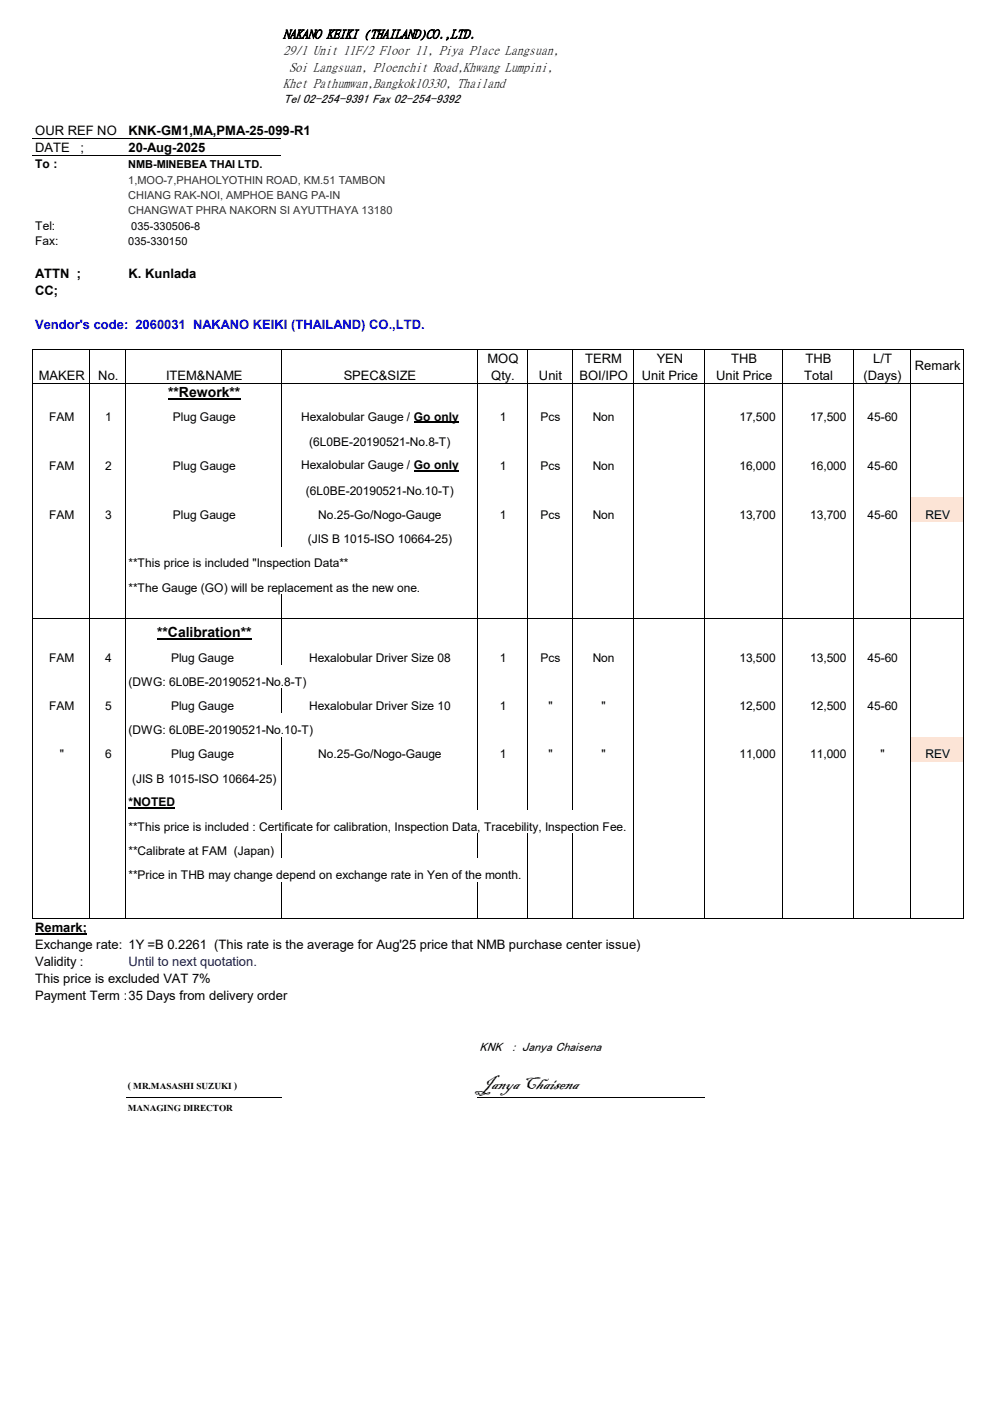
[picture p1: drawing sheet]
<svg xmlns="http://www.w3.org/2000/svg" width="210mm" height="297mm" viewBox="0 0 210 297" stroke-linecap="round" stroke-linejoin="round" font-family="sans-serif">
<defs><g id="words">
<text font-size="4" x="101.7" y="230.8">Janya Chaisena</text>
<g font-size="3">
<text x="35.6" y="84.2">**Rework**</text>
<text x="33.3" y="134.9">**Calibration**</text>
<text x="27.1" y="230.8">( MR.MASASHI SUZUKI )</text>
<text x="27.1" y="235.5">MANAGING DIRECTOR</text>
</g>
<g font-size="2.8">
<text x="7.5" y="28.7">OUR REF NO</text>
<text x="27" y="28.7">:</text>
<text x="27.2" y="28.7">KNK-GM1,MA,PMA-25-099-R1</text>
<text x="7.5" y="32.3">DATE</text>
<text x="17.1" y="32.3">;</text>
<text x="27.2" y="32.3">20-Aug-2025</text>
<text x="7.5" y="58.9">ATTN ;</text>
<text x="27.2" y="58.9">K. Kunlada</text>
<text x="7.5" y="62.5">CC;</text>
<text x="103.3" y="76.9">MOQ</text>
<text x="124" y="76.9">TERM</text>
<text x="139.2" y="76.9">YEN</text>
<text x="154.9" y="76.9">THB</text>
<text x="170.7" y="76.9">THB</text>
<text x="185" y="76.8">L/T</text>
<text x="8.3" y="80.5">MAKER</text>
<text x="20.8" y="80.5">No.</text>
<text x="35.2" y="80.5">ITEM&amp;NAME</text>
<text x="72.8" y="80.5">SPEC&amp;SIZE</text>
<text x="104.1" y="80.5">Qty.</text>
<text x="114.2" y="80.5">Unit</text>
<text x="122.8" y="80.5">BOI/IPO</text>
<text x="136" y="80.5">Unit Price</text>
<text x="151.8" y="80.5">Unit Price</text>
<text x="170.4" y="80.5">Total</text>
<text x="183" y="80.4">(Days)</text>
<text x="193.8" y="78.5">Remark</text>
<text x="7.5" y="197.5">Remark;</text>
<text x="7.5" y="201.1">Exchange rate: 1Y =B 0.2261 (This rate is the average for Aug'25 price that NMB purchase center issue)</text>
<text x="7.5" y="204.7">Validity :</text>
<text x="7.5" y="208.3">This price is excluded VAT 7%</text>
<text x="7.5" y="211.9">Payment Term :35 Days from delivery order</text>
</g>
<text font-size="2.8" fill="#00f" x="7.5" y="69.7">Vendor's code: 2060031 NAKANO KEIKI (THAILAND) CO.,LTD.</text>
<text font-size="2.8" fill="#002060" x="27.2" y="204.7">Until to next quotation.</text>
<g font-size="2.7">
<text x="60.1" y="8">NAKANO KEIKI (THAILAND)CO.,LTD.</text>
<text x="60.1" y="11.5">29/1 Unit 11F/2 Floor 11, Piya Place Langsuan,</text>
<text x="61.3" y="14.9">Soi Langsuan, Ploenchit Road,Khwang Lumpini,</text>
<text x="60.1" y="18.4">Khet Pathumwan,Bangkok10330, Thailand</text>
<text x="60.1" y="21.8">Tel 02-254-9391 Fax 02-254-9392</text>
<text x="101.6" y="222.7">KNK</text>
<text x="108.6" y="222.7">: Janya Chaisena</text>
</g>
<g font-size="2.5">
<text x="7.5" y="35.6">To :</text>
<text x="7.5" y="48.6">Tel:</text>
<text x="7.5" y="51.9">Fax:</text>
<text x="10.4" y="89.3">FAM</text>
<text x="22.3" y="89.3">1</text>
<text x="36.6" y="89.3">Plug Gauge</text>
<text x="63.8" y="89.2">Hexalobular Gauge / Go only</text>
<text x="105.9" y="89.3">1</text>
<text x="114.5" y="89.3">Pcs</text>
<text x="125.6" y="89.3">Non</text>
<text x="156.7" y="89.3">17,500</text>
<text x="171.7" y="89.3">17,500</text>
<text x="183.8" y="89.3">45-60</text>
<text x="65.5" y="94.6">(6L0BE-20190521-No.8-T)</text>
<text x="10.4" y="99.6">FAM</text>
<text x="22.3" y="99.6">2</text>
<text x="36.6" y="99.6">Plug Gauge</text>
<text x="63.8" y="99.4">Hexalobular Gauge / Go only</text>
<text x="105.9" y="99.6">1</text>
<text x="114.5" y="99.6">Pcs</text>
<text x="125.6" y="99.6">Non</text>
<text x="156.7" y="99.6">16,000</text>
<text x="171.7" y="99.6">16,000</text>
<text x="183.8" y="99.6">45-60</text>
<text x="64.8" y="104.9">(6L0BE-20190521-No.10-T)</text>
<text x="10.4" y="110">FAM</text>
<text x="22.3" y="110">3</text>
<text x="36.6" y="110">Plug Gauge</text>
<text x="67.4" y="110">No.25-Go/Nogo-Gauge</text>
<text x="105.9" y="110">1</text>
<text x="114.5" y="110">Pcs</text>
<text x="125.6" y="110">Non</text>
<text x="156.7" y="110">13,700</text>
<text x="171.7" y="110">13,700</text>
<text x="183.8" y="110">45-60</text>
<text x="196.1" y="110">REV</text>
<text x="65.2" y="115.1">(JIS B 1015-ISO 10664-25)</text>
<text x="27.2" y="120.2">**This price is included &quot;Inspection Data**</text>
<text x="27.2" y="125.4">**The Gauge (GO) will be replacement as the new one.</text>
<text x="10.4" y="140.2">FAM</text>
<text x="22.3" y="140.2">4</text>
<text x="36.2" y="140.2">Plug Gauge</text>
<text x="65.5" y="140.2">Hexalobular Driver Size 08</text>
<text x="105.9" y="140.2">1</text>
<text x="114.5" y="140.2">Pcs</text>
<text x="125.6" y="140.2">Non</text>
<text x="156.7" y="140.2">13,500</text>
<text x="171.7" y="140.2">13,500</text>
<text x="183.8" y="140.2">45-60</text>
<text x="27.2" y="145.3">(DWG: 6L0BE-20190521-No.8-T)</text>
<text x="10.4" y="150.5">FAM</text>
<text x="22.3" y="150.5">5</text>
<text x="27.2" y="155.6">(DWG: 6L0BE-20190521-No.10-T)</text>
<text x="36.2" y="150.5">Plug Gauge</text>
<text x="65.5" y="150.5">Hexalobular Driver Size 10</text>
<text x="105.9" y="150.5">1</text>
<text x="116.2" y="150.5">&quot;</text>
<text x="127.4" y="150.5">&quot;</text>
<text x="156.7" y="150.5">12,500</text>
<text x="171.7" y="150.5">12,500</text>
<text x="183.8" y="150.5">45-60</text>
<text x="12.7" y="160.7">&quot;</text>
<text x="22.3" y="160.7">6</text>
<text x="36.2" y="160.7">Plug Gauge</text>
<text x="67.4" y="160.7">No.25-Go/Nogo-Gauge</text>
<text x="105.9" y="160.7">1</text>
<text x="116.2" y="160.7">&quot;</text>
<text x="127.4" y="160.7">&quot;</text>
<text x="156.7" y="160.7">11,000</text>
<text x="171.7" y="160.7">11,000</text>
<text x="186.6" y="160.7">&quot;</text>
<text x="196.1" y="160.7">REV</text>
<text x="28" y="165.8">(JIS B 1015-ISO 10664-25)</text>
<text x="27.2" y="170.8">*NOTED</text>
<text x="27.2" y="176.1">**This price is included : Certificate for calibration, Inspection Data, Tracebility, Inspection Fee.</text>
<text x="27.2" y="181.2">**Calibrate at FAM (Japan)</text>
<text x="27.2" y="186.3">**Price in THB may change depend on exchange rate in Yen of the month.</text>
</g>
<g font-size="2.3">
<text x="27.2" y="35.6">NMB-MINEBEA THAI LTD.</text>
<text x="27.2" y="51.9">035-330150</text>
<text x="27.8" y="48.6">035-330506-8</text>
</g>
<g font-size="2.3" fill="#333">
<text x="27.2" y="39">1,MOO-7,PHAHOLYOTHIN ROAD, KM.51 TAMBON</text>
<text x="27.2" y="42.2">CHIANG RAK-NOI, AMPHOE BANG PA-IN</text>
<text x="27.2" y="45.4">CHANGWAT PHRA NAKORN SI AYUTTHAYA 13180</text>
</g>
</g></defs>
<path d="M193 105.5h11.1v5.1h-11.1z" fill-rule="evenodd" fill="#fce4d6"/>
<g fill="#fff">
<path d="M59.6 115.7h41.5v5.2h-41.5z" fill-rule="evenodd"/>
<path d="M59.6 120.8h41.5v5.2h-41.5z" fill-rule="evenodd"/>
<path d="M59.6 126h41.5v5.1h-41.5z" fill-rule="evenodd"/>
<path d="M59.6 135.7h41.5v5.2h-41.5z" fill-rule="evenodd"/>
<path d="M26.7 140.8h74.5v5.2h-74.5z" fill-rule="evenodd"/>
<path d="M59.6 145.9h41.5v5.2h-41.5z" fill-rule="evenodd"/>
<path d="M59.6 151.1h41.5v5.1h-41.5z" fill-rule="evenodd"/>
</g>
<path d="M193 156.2h11.1v5.2h-11.1z" fill-rule="evenodd" fill="#fce4d6"/>
<g fill="#fff">
<path d="M59.6 166.4h41.5v5.2h-41.5z" fill-rule="evenodd"/>
<path d="M59.6 171.6h41.5v5.1h-41.5z" fill-rule="evenodd"/>
<path d="M59.6 176.7h41.5v5.1h-41.5z" fill-rule="evenodd"/>
<path d="M59.6 181.8h41.5v5.2h-41.5z" fill-rule="evenodd"/>
<path d="M5.7 186.9h21v3.9h-21z" fill-rule="evenodd"/>
<path d="M59.6 186.9h41.5v3.9h-41.5z" fill-rule="evenodd"/>
<path d="M111.7 186.9h54.1v3.9h-54.1z" fill-rule="evenodd"/>
<path d="M180.8 186.9h23.3v3.9h-23.3z" fill-rule="evenodd"/>
<path d="M6.9 190.8h12.1v3.9h-12.1z" fill-rule="evenodd"/>
<path d="M26.7 190.8h74.5v3.9h-74.5z" fill-rule="evenodd"/>
<path d="M149.3 190.8h16.5v3.9h-16.5z" fill-rule="evenodd"/>
</g>
<path d="M35.6 84.7h15.3M33.3 135.4h20M7.5 197.9h10.9" fill="none" stroke="#000" stroke-width=".3"/>
<path d="M87.7 89.5h9.5M87.7 99.8h9.5M27.2 171.2h9.9" fill="none" stroke="#000" stroke-width=".25"/>
<g fill="none" stroke="#000" stroke-width=".21">
<path d="M6.9 29.4h52.7M6.9 33h52.7M6.9 74v120.8M7 74.1h197.2M19 74.2v120.6M26.7 74.2v120.6M59.6 74.2v41.6M101.1 74.2v97.4M111.8 74.2v97.4M121.2 74.2v97.4M134.3 74.2v120.6M149.3 74.2v120.6"/>
<path d="M165.8 74.2v120.6M180.8 74.2v120.6M193 74.2v120.6M204.1 74.2v120.6M7 81.3h197.2M7 131.1h197.2M59.6 126v14.9M59.6 145.9v5.2M59.6 156.2v15.4M59.6 176.7v5.1M101.1 176.7v5.1M111.8 176.7v18.1"/>
<path d="M121.2 176.7v18.1M7 194.7h197.2M59.6 186.9v7.9M101.1 186.9v7.9M26.7 232.6h32.9M101.1 232.6h48.2"/>
</g>
<use href="#words"/>
</svg>
